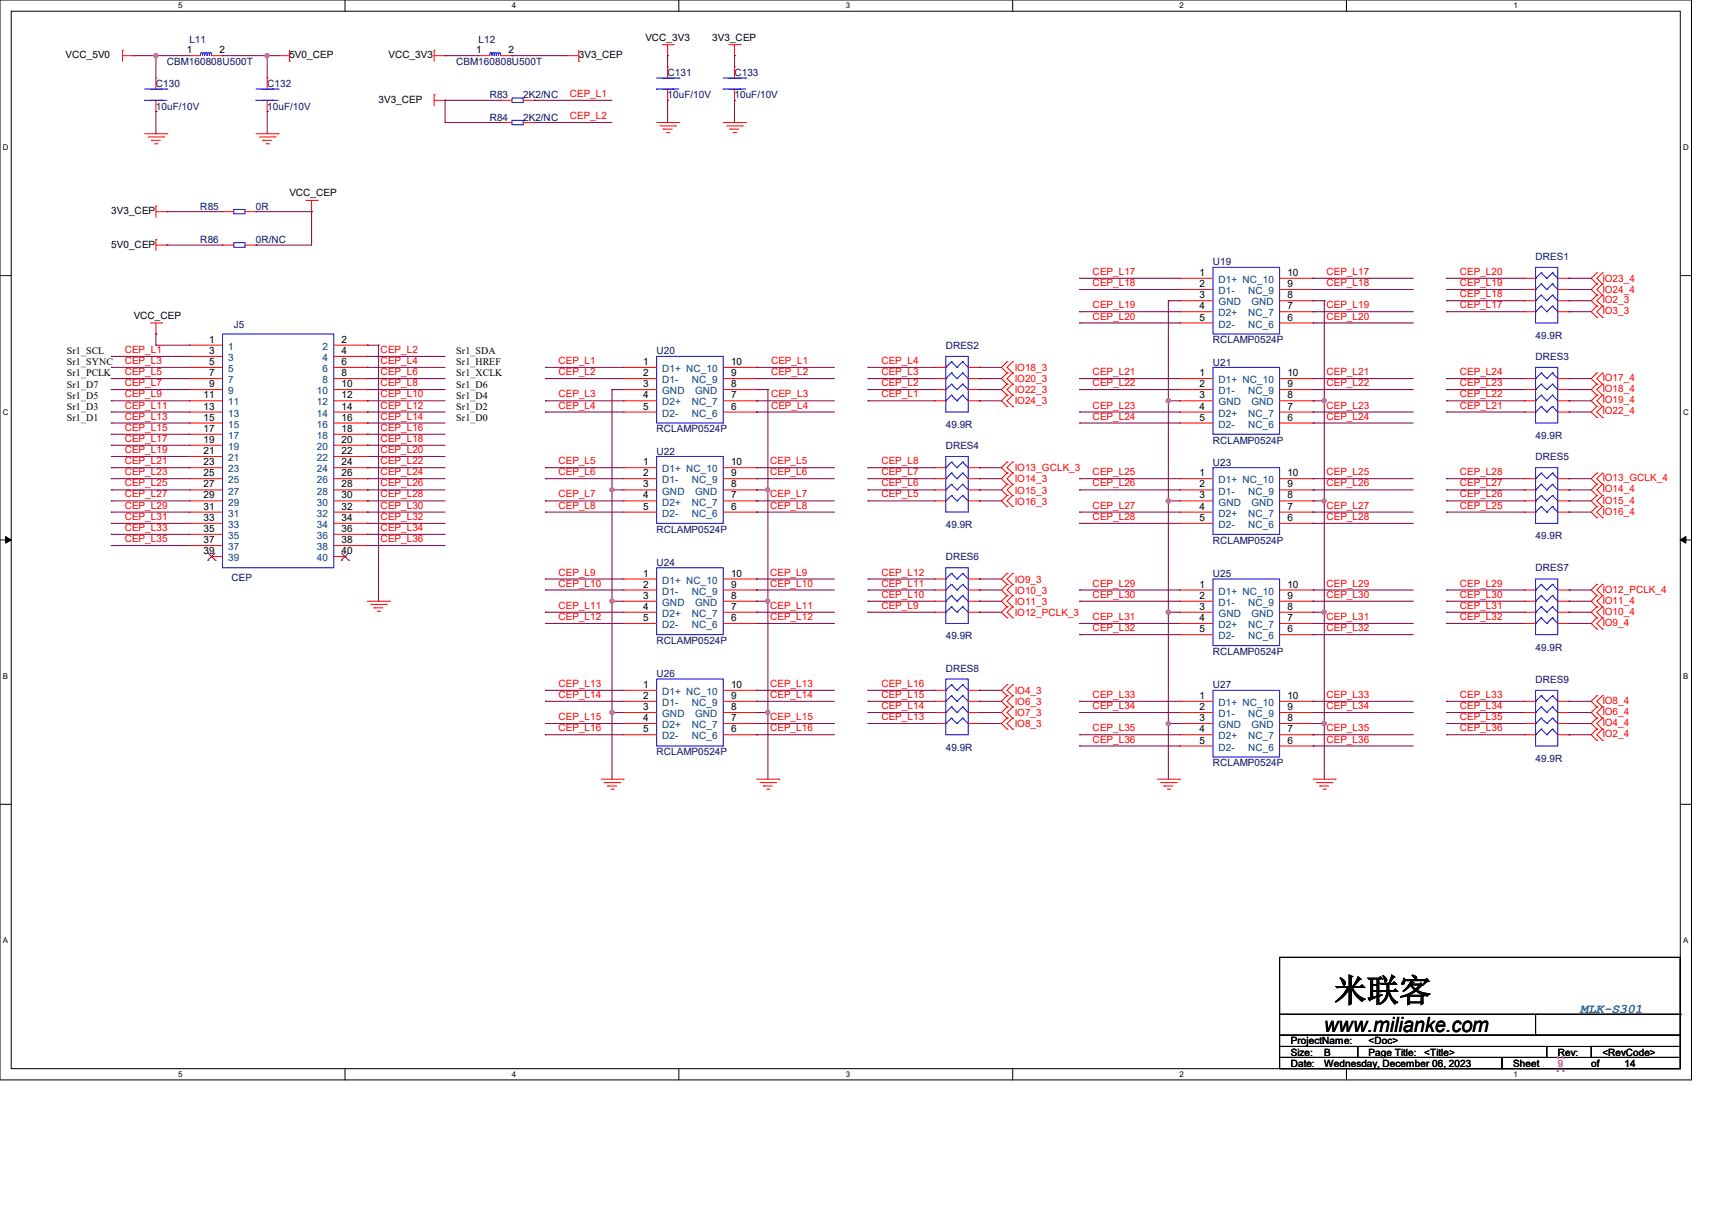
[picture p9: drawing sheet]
<svg xmlns="http://www.w3.org/2000/svg" width="297mm" height="210mm" viewBox="0 0 297 210" stroke-linecap="round" stroke-linejoin="round" font-family="sans-serif">
<defs><g id="words">
<text font-size="5.6" x="231.5" y="173.7">米联客</text>
<text font-size="3.6" x="229.7" y="178.9">www.milianke.com</text>
<text font-size="2.3" fill="#008080" x="274.2" y="175.6">MLK-S301</text>
<g font-size="1.7">
<text x="11.4" y="10.1">VCC_5V0</text>
<text x="32.4" y="9.2">1</text>
<text x="38.1" y="9.2">2</text>
<text x="50.2" y="10.1">5V0_CEP</text>
<text x="67.4" y="10.1">VCC_3V3</text>
<text x="82.6" y="9.2">1</text>
<text x="88.2" y="9.2">2</text>
<text x="100.4" y="10.1">3V3_CEP</text>
<text x="112" y="7">VCC_3V3</text>
<text x="123.6" y="7">3V3_CEP</text>
<text x="65.7" y="17.8">3V3_CEP</text>
<text x="50.2" y="34">VCC_CEP</text>
<text x="19.3" y="37.1">3V3_CEP</text>
<text x="19.3" y="42.9">5V0_CEP</text>
<text x="208.1" y="47.8">1</text>
<text x="223.3" y="47.8">10</text>
<text x="208.1" y="49.8">2</text>
<text x="208.1" y="51.7">3</text>
<text x="208.1" y="53.6">4</text>
<text x="223.3" y="53.6">7</text>
<text x="223.3" y="51.7">8</text>
<text x="223.3" y="49.8">9</text>
<text x="23.2" y="55.3">VCC_CEP</text>
<text x="36.3" y="59.4">1</text>
<text x="59.3" y="59.4">2</text>
<text x="208.1" y="55.6">5</text>
<text x="223.3" y="55.6">6</text>
<text x="11.6" y="61.4">Sr1_SCL</text>
<text x="11.6" y="63.4">Sr1_SYNC</text>
<text x="11.6" y="65.3">Sr1_PCLK</text>
<text x="36.3" y="61.4">3</text>
<text x="36.3" y="63.3">5</text>
<text x="36.3" y="65.2">7</text>
<text x="59.3" y="61.4">4</text>
<text x="59.3" y="63.3">6</text>
<text x="59.3" y="65.2">8</text>
<text x="79.2" y="61.4">Sr1_SDA</text>
<text x="79.2" y="63.4">Sr1_HREF</text>
<text x="79.2" y="65.3">Sr1_XCLK</text>
<text x="111.6" y="63.3">1</text>
<text x="111.6" y="65.2">2</text>
<text x="126.8" y="65.2">9</text>
<text x="126.8" y="63.3">10</text>
<text x="208.1" y="65.2">1</text>
<text x="223.3" y="65.2">10</text>
<text x="11.6" y="67.2">Sr1_D7</text>
<text x="11.6" y="69.1">Sr1_D5</text>
<text x="11.6" y="71.1">Sr1_D3</text>
<text x="35.3" y="69.1">11</text>
<text x="35.3" y="71">13</text>
<text x="36.3" y="67.1">9</text>
<text x="59.3" y="67.1">10</text>
<text x="59.3" y="69.1">12</text>
<text x="59.3" y="71">14</text>
<text x="79.2" y="67.2">Sr1_D6</text>
<text x="79.2" y="69.1">Sr1_D4</text>
<text x="79.2" y="71.1">Sr1_D2</text>
<text x="111.6" y="67.1">3</text>
<text x="111.6" y="69.1">4</text>
<text x="111.6" y="71">5</text>
<text x="126.8" y="71">6</text>
<text x="126.8" y="69.1">7</text>
<text x="126.8" y="67.1">8</text>
<text x="208.1" y="67.1">2</text>
<text x="208.1" y="69.1">3</text>
<text x="208.1" y="71">4</text>
<text x="223.3" y="71">7</text>
<text x="223.3" y="69.1">8</text>
<text x="223.3" y="67.1">9</text>
<text x="11.6" y="73">Sr1_D1</text>
<text x="35.3" y="72.9">15</text>
<text x="35.3" y="74.9">17</text>
<text x="35.3" y="76.8">19</text>
<text x="59.3" y="72.9">16</text>
<text x="59.3" y="74.9">18</text>
<text x="59.3" y="76.8">20</text>
<text x="79.2" y="73">Sr1_D0</text>
<text x="208.1" y="72.9">5</text>
<text x="223.3" y="72.9">6</text>
<text x="35.3" y="78.7">21</text>
<text x="35.3" y="80.7">23</text>
<text x="35.3" y="82.6">25</text>
<text x="59.3" y="78.7">22</text>
<text x="59.3" y="80.7">24</text>
<text x="59.3" y="82.6">26</text>
<text x="111.6" y="80.7">1</text>
<text x="111.6" y="82.6">2</text>
<text x="126.8" y="82.6">9</text>
<text x="126.8" y="80.7">10</text>
<text x="208.1" y="82.6">1</text>
<text x="223.3" y="82.6">10</text>
<text x="35.3" y="84.5">27</text>
<text x="35.3" y="86.4">29</text>
<text x="35.3" y="88.4">31</text>
<text x="59.3" y="84.5">28</text>
<text x="59.3" y="86.4">30</text>
<text x="59.3" y="88.4">32</text>
<text x="111.6" y="84.5">3</text>
<text x="111.6" y="86.4">4</text>
<text x="111.6" y="88.4">5</text>
<text x="126.8" y="88.4">6</text>
<text x="126.8" y="86.4">7</text>
<text x="126.8" y="84.5">8</text>
<text x="208.1" y="84.5">2</text>
<text x="208.1" y="86.4">3</text>
<text x="208.1" y="88.4">4</text>
<text x="223.3" y="88.4">7</text>
<text x="223.3" y="86.4">8</text>
<text x="223.3" y="84.5">9</text>
<text x="35.3" y="90.3">33</text>
<text x="35.3" y="92.2">35</text>
<text x="35.3" y="94.2">37</text>
<text x="59.3" y="90.3">34</text>
<text x="59.3" y="92.2">36</text>
<text x="59.3" y="94.2">38</text>
<text x="208.1" y="90.3">5</text>
<text x="223.3" y="90.3">6</text>
<text x="35.3" y="96.1">39</text>
<text x="59.3" y="96.1">40</text>
<text x="111.6" y="100">1</text>
<text x="111.6" y="101.9">2</text>
<text x="126.8" y="101.9">9</text>
<text x="126.8" y="100">10</text>
<text x="208.1" y="101.9">1</text>
<text x="223.3" y="101.9">10</text>
<text x="111.6" y="103.8">3</text>
<text x="111.6" y="105.7">4</text>
<text x="111.6" y="107.7">5</text>
<text x="126.8" y="107.7">6</text>
<text x="126.8" y="105.7">7</text>
<text x="126.8" y="103.8">8</text>
<text x="208.1" y="103.8">2</text>
<text x="208.1" y="105.7">3</text>
<text x="208.1" y="107.7">4</text>
<text x="223.3" y="107.7">7</text>
<text x="223.3" y="105.7">8</text>
<text x="223.3" y="103.8">9</text>
<text x="208.1" y="109.6">5</text>
<text x="223.3" y="109.6">6</text>
<text x="111.6" y="119.3">1</text>
<text x="126.8" y="119.3">10</text>
<text x="111.6" y="121.2">2</text>
<text x="111.6" y="123.1">3</text>
<text x="111.6" y="125">4</text>
<text x="126.8" y="125">7</text>
<text x="126.8" y="123.1">8</text>
<text x="126.8" y="121.2">9</text>
<text x="208.1" y="121.2">1</text>
<text x="208.1" y="123.1">2</text>
<text x="208.1" y="125">3</text>
<text x="223.3" y="125">8</text>
<text x="223.3" y="123.1">9</text>
<text x="223.3" y="121.2">10</text>
<text x="111.6" y="127">5</text>
<text x="126.8" y="127">6</text>
<text x="208.1" y="127">4</text>
<text x="208.1" y="128.9">5</text>
<text x="223.3" y="128.9">6</text>
<text x="223.3" y="127">7</text>
<text x="223.9" y="185">Date:</text>
<text x="223.9" y="181.1">ProjectName:</text>
<text x="223.9" y="183.1">Size:</text>
<text x="229.7" y="183.1">B</text>
<text x="229.7" y="185">Wednesday, December 06, 2023</text>
<text x="237.4" y="183.1">Page Title:</text>
<text x="237.4" y="181.1">&lt;Doc&gt;</text>
<text x="247.1" y="183.1">&lt;Title&gt;</text>
<text x="262.5" y="185">Sheet</text>
<text x="270.2" y="183.1">Rev:</text>
<text x="276" y="185">of</text>
<text x="278" y="183.1">&lt;RevCode&gt;</text>
<text x="281.8" y="185">14</text>
</g>
<g font-size="1.7" fill="#000080">
<text x="29" y="11.3">CBM160808U500T</text>
<text x="32.8" y="7.4">L11</text>
<text x="79.2" y="11.3">CBM160808U500T</text>
<text x="83" y="7.4">L12</text>
<text x="27.1" y="15.2">C130</text>
<text x="46.4" y="15.2">C132</text>
<text x="85" y="17.1">R83</text>
<text x="90.8" y="17.1">2K2/NC</text>
<text x="115.8" y="13.2">C131</text>
<text x="115.8" y="17.1">10uF/10V</text>
<text x="127.4" y="13.2">C133</text>
<text x="127.4" y="17.1">10uF/10V</text>
<text x="27.1" y="19">10uF/10V</text>
<text x="46.4" y="19">10uF/10V</text>
<text x="85" y="20.9">R84</text>
<text x="90.8" y="20.9">2K2/NC</text>
<text x="34.8" y="36.4">R85</text>
<text x="44.4" y="36.4">0R</text>
<text x="34.8" y="42.2">R86</text>
<text x="44.4" y="42.2">0R/NC</text>
<text x="210.4" y="46">U19</text>
<text x="266.4" y="45">DRES1</text>
<text x="40.6" y="56.9">J5</text>
<text x="210.4" y="59.5">RCLAMP0524P</text>
<text x="266.4" y="58.8">49.9R</text>
<text x="113.9" y="61.5">U20</text>
<text x="164.1" y="60.5">DRES2</text>
<text x="210.4" y="63.4">U21</text>
<text x="266.4" y="62.4">DRES3</text>
<text x="113.9" y="75">RCLAMP0524P</text>
<text x="164.1" y="74.2">49.9R</text>
<text x="164.1" y="77.9">DRES4</text>
<text x="210.4" y="76.9">RCLAMP0524P</text>
<text x="266.4" y="76.2">49.9R</text>
<text x="113.9" y="78.8">U22</text>
<text x="210.4" y="80.8">U23</text>
<text x="266.4" y="79.8">DRES5</text>
<text x="113.9" y="92.4">RCLAMP0524P</text>
<text x="164.1" y="91.6">49.9R</text>
<text x="210.4" y="94.3">RCLAMP0524P</text>
<text x="266.4" y="93.5">49.9R</text>
<text x="40.2" y="100.8">CEP</text>
<text x="113.9" y="98.1">U24</text>
<text x="164.1" y="97.2">DRES6</text>
<text x="210.4" y="100.1">U25</text>
<text x="266.4" y="99.1">DRES7</text>
<text x="113.9" y="111.7">RCLAMP0524P</text>
<text x="164.1" y="110.9">49.9R</text>
<text x="210.4" y="113.6">RCLAMP0524P</text>
<text x="266.4" y="112.8">49.9R</text>
<text x="113.9" y="117.4">U26</text>
<text x="164.1" y="116.5">DRES8</text>
<text x="210.4" y="119.4">U27</text>
<text x="266.4" y="118.4">DRES9</text>
<text x="113.9" y="131">RCLAMP0524P</text>
<text x="164.1" y="130.2">49.9R</text>
<text x="210.4" y="132.9">RCLAMP0524P</text>
<text x="266.4" y="132.1">49.9R</text>
</g>
<g font-size="1.7" fill="#f00">
<text x="98.8" y="16.8">CEP_L1</text>
<text x="98.8" y="20.7">CEP_L2</text>
<text x="189.6" y="47.7">CEP_L17</text>
<text x="230.1" y="47.7">CEP_L17</text>
<text x="253.3" y="47.7">CEP_L20</text>
<text x="189.6" y="53.5">CEP_L19</text>
<text x="189.6" y="49.6">CEP_L18</text>
<text x="230.1" y="53.5">CEP_L19</text>
<text x="230.1" y="49.6">CEP_L18</text>
<text x="253.3" y="53.5">CEP_L17</text>
<text x="253.3" y="51.6">CEP_L18</text>
<text x="253.3" y="49.6">CEP_L19</text>
<text x="278" y="52.6">IO2_3</text>
<text x="278" y="50.8">IO24_4</text>
<text x="278" y="48.9">IO23_4</text>
<text x="189.6" y="55.4">CEP_L20</text>
<text x="230.1" y="55.4">CEP_L20</text>
<text x="278" y="54.5">IO3_3</text>
<text x="21.6" y="61.2">CEP_L1</text>
<text x="21.6" y="63.1">CEP_L3</text>
<text x="21.6" y="65.1">CEP_L5</text>
<text x="66" y="61.2">CEP_L2</text>
<text x="66" y="63.1">CEP_L4</text>
<text x="66" y="65.1">CEP_L6</text>
<text x="96.9" y="65.1">CEP_L2</text>
<text x="96.9" y="63.1">CEP_L1</text>
<text x="133.8" y="65.1">CEP_L2</text>
<text x="133.8" y="63.1">CEP_L1</text>
<text x="152.9" y="65.1">CEP_L3</text>
<text x="152.9" y="63.1">CEP_L4</text>
<text x="176.1" y="64.3">IO18_3</text>
<text x="189.6" y="65.1">CEP_L21</text>
<text x="230.1" y="65.1">CEP_L21</text>
<text x="253.3" y="65.1">CEP_L24</text>
<text x="21.6" y="67">CEP_L7</text>
<text x="21.6" y="70.9">CEP_L11</text>
<text x="21.6" y="68.9">CEP_L9</text>
<text x="66" y="67">CEP_L8</text>
<text x="66" y="70.9">CEP_L12</text>
<text x="66" y="68.9">CEP_L10</text>
<text x="96.9" y="68.9">CEP_L3</text>
<text x="96.9" y="70.9">CEP_L4</text>
<text x="133.8" y="68.9">CEP_L3</text>
<text x="133.8" y="70.9">CEP_L4</text>
<text x="152.9" y="68.9">CEP_L1</text>
<text x="152.9" y="67">CEP_L2</text>
<text x="176.1" y="70.1">IO24_3</text>
<text x="176.1" y="68.2">IO22_3</text>
<text x="176.1" y="66.3">IO20_3</text>
<text x="189.6" y="67">CEP_L22</text>
<text x="189.6" y="70.9">CEP_L23</text>
<text x="230.1" y="67">CEP_L22</text>
<text x="230.1" y="70.9">CEP_L23</text>
<text x="253.3" y="67">CEP_L23</text>
<text x="253.3" y="68.9">CEP_L22</text>
<text x="253.3" y="70.9">CEP_L21</text>
<text x="278" y="70">IO19_4</text>
<text x="278" y="71.9">IO22_4</text>
<text x="278" y="66.1">IO17_4</text>
<text x="278" y="68">IO18_4</text>
<text x="21.6" y="74.7">CEP_L15</text>
<text x="21.6" y="76.6">CEP_L17</text>
<text x="21.6" y="72.8">CEP_L13</text>
<text x="66" y="74.7">CEP_L16</text>
<text x="66" y="76.6">CEP_L18</text>
<text x="66" y="72.8">CEP_L14</text>
<text x="189.6" y="72.8">CEP_L24</text>
<text x="230.1" y="72.8">CEP_L24</text>
<text x="21.6" y="78.6">CEP_L19</text>
<text x="21.6" y="82.4">CEP_L23</text>
<text x="21.6" y="80.5">CEP_L21</text>
<text x="66" y="78.6">CEP_L20</text>
<text x="66" y="82.4">CEP_L24</text>
<text x="66" y="80.5">CEP_L22</text>
<text x="96.9" y="82.4">CEP_L6</text>
<text x="96.9" y="80.5">CEP_L5</text>
<text x="133.6" y="82.4">CEP_L6</text>
<text x="133.6" y="80.5">CEP_L5</text>
<text x="152.9" y="80.5">CEP_L8</text>
<text x="152.9" y="82.4">CEP_L7</text>
<text x="176.1" y="83.6">IO14_3</text>
<text x="176.1" y="81.7">IO13_GCLK_3</text>
<text x="189.6" y="82.4">CEP_L25</text>
<text x="230.1" y="82.4">CEP_L25</text>
<text x="253.3" y="82.4">CEP_L28</text>
<text x="278" y="83.5">IO13_GCLK_4</text>
<text x="21.6" y="88.2">CEP_L29</text>
<text x="21.6" y="86.3">CEP_L27</text>
<text x="21.6" y="84.4">CEP_L25</text>
<text x="66" y="88.2">CEP_L30</text>
<text x="66" y="86.3">CEP_L28</text>
<text x="66" y="84.4">CEP_L26</text>
<text x="96.9" y="88.2">CEP_L8</text>
<text x="96.9" y="86.3">CEP_L7</text>
<text x="133.6" y="88.2">CEP_L8</text>
<text x="133.6" y="86.3">CEP_L7</text>
<text x="152.9" y="86.3">CEP_L5</text>
<text x="152.9" y="84.4">CEP_L6</text>
<text x="176.1" y="87.5">IO16_3</text>
<text x="176.1" y="85.6">IO15_3</text>
<text x="189.6" y="84.4">CEP_L26</text>
<text x="189.6" y="88.2">CEP_L27</text>
<text x="230.1" y="84.4">CEP_L26</text>
<text x="230.1" y="88.2">CEP_L27</text>
<text x="253.3" y="86.3">CEP_L26</text>
<text x="253.3" y="88.2">CEP_L25</text>
<text x="253.3" y="84.4">CEP_L27</text>
<text x="278" y="87.3">IO15_4</text>
<text x="278" y="89.3">IO16_4</text>
<text x="278" y="85.4">IO14_4</text>
<text x="21.6" y="94">CEP_L35</text>
<text x="21.6" y="90.2">CEP_L31</text>
<text x="21.6" y="92.1">CEP_L33</text>
<text x="66" y="94">CEP_L36</text>
<text x="66" y="90.2">CEP_L32</text>
<text x="66" y="92.1">CEP_L34</text>
<text x="189.6" y="90.2">CEP_L28</text>
<text x="230.1" y="90.2">CEP_L28</text>
<text x="96.9" y="101.7">CEP_L10</text>
<text x="96.9" y="99.8">CEP_L9</text>
<text x="133.6" y="101.7">CEP_L10</text>
<text x="133.6" y="99.8">CEP_L9</text>
<text x="152.9" y="99.8">CEP_L12</text>
<text x="152.9" y="101.7">CEP_L11</text>
<text x="176.1" y="101">IO9_3</text>
<text x="189.6" y="101.7">CEP_L29</text>
<text x="230.1" y="101.7">CEP_L29</text>
<text x="253.3" y="101.7">CEP_L29</text>
<text x="96.9" y="105.6">CEP_L11</text>
<text x="96.9" y="107.5">CEP_L12</text>
<text x="133.6" y="105.6">CEP_L11</text>
<text x="133.6" y="107.5">CEP_L12</text>
<text x="152.9" y="105.6">CEP_L9</text>
<text x="152.9" y="103.7">CEP_L10</text>
<text x="176.1" y="103">IO10_3</text>
<text x="176.1" y="106.8">IO12_PCLK_3</text>
<text x="176.1" y="104.9">IO11_3</text>
<text x="189.6" y="107.5">CEP_L31</text>
<text x="189.6" y="103.7">CEP_L30</text>
<text x="230.1" y="107.5">CEP_L31</text>
<text x="230.1" y="103.7">CEP_L30</text>
<text x="253.3" y="103.7">CEP_L30</text>
<text x="253.3" y="107.5">CEP_L32</text>
<text x="253.3" y="105.6">CEP_L31</text>
<text x="278" y="106.6">IO10_4</text>
<text x="278" y="102.8">IO12_PCLK_4</text>
<text x="278" y="104.7">IO11_4</text>
<text x="189.6" y="109.5">CEP_L32</text>
<text x="230.1" y="109.5">CEP_L32</text>
<text x="278" y="108.6">IO9_4</text>
<text x="96.9" y="119.1">CEP_L13</text>
<text x="133.6" y="119.1">CEP_L13</text>
<text x="152.9" y="119.1">CEP_L16</text>
<text x="96.9" y="124.9">CEP_L15</text>
<text x="96.9" y="121">CEP_L14</text>
<text x="133.6" y="124.9">CEP_L15</text>
<text x="133.6" y="121">CEP_L14</text>
<text x="152.9" y="121">CEP_L15</text>
<text x="152.9" y="124.9">CEP_L13</text>
<text x="152.9" y="123">CEP_L14</text>
<text x="176.1" y="124.2">IO7_3</text>
<text x="176.1" y="122.3">IO6_3</text>
<text x="176.1" y="120.4">IO4_3</text>
<text x="189.6" y="121">CEP_L33</text>
<text x="189.6" y="123">CEP_L34</text>
<text x="230.1" y="121">CEP_L33</text>
<text x="230.1" y="123">CEP_L34</text>
<text x="253.3" y="121">CEP_L33</text>
<text x="253.3" y="123">CEP_L34</text>
<text x="253.3" y="124.9">CEP_L35</text>
<text x="278" y="125.9">IO4_4</text>
<text x="278" y="124">IO6_4</text>
<text x="278" y="122.1">IO8_4</text>
<text x="96.9" y="126.8">CEP_L16</text>
<text x="133.6" y="126.8">CEP_L16</text>
<text x="176.1" y="126.2">IO8_3</text>
<text x="189.6" y="126.8">CEP_L35</text>
<text x="189.6" y="128.8">CEP_L36</text>
<text x="230.1" y="126.8">CEP_L35</text>
<text x="230.1" y="128.8">CEP_L36</text>
<text x="253.3" y="126.8">CEP_L36</text>
<text x="278" y="127.9">IO2_4</text>
</g>
<g font-size="1.7" fill="#004080">
<text x="211.4" y="49.1">D1+ NC_10</text>
<text x="211.4" y="51">D1-</text>
<text x="211.4" y="53">GND</text>
<text x="216.5" y="51">NC_9</text>
<text x="217.1" y="53">GND</text>
<text x="211.4" y="54.9">D2+</text>
<text x="211.4" y="56.8">D2-</text>
<text x="216.5" y="56.8">NC_6</text>
<text x="216.5" y="54.9">NC_7</text>
<text x="39.6" y="60.7">1</text>
<text x="39.6" y="62.6">3</text>
<text x="39.6" y="64.5">5</text>
<text x="56" y="60.7">2</text>
<text x="56" y="62.6">4</text>
<text x="56" y="64.5">6</text>
<text x="114.9" y="64.5">D1+ NC_10</text>
<text x="39.6" y="66.5">7</text>
<text x="39.6" y="68.4">9</text>
<text x="39.6" y="70.3">11</text>
<text x="55" y="68.4">10</text>
<text x="55" y="70.3">12</text>
<text x="56" y="66.5">8</text>
<text x="114.9" y="66.5">D1-</text>
<text x="114.9" y="68.4">GND</text>
<text x="114.9" y="70.3">D2+</text>
<text x="120" y="70.3">NC_7</text>
<text x="120" y="66.5">NC_9</text>
<text x="120.6" y="68.4">GND</text>
<text x="211.4" y="66.5">D1+ NC_10</text>
<text x="211.4" y="68.4">D1-</text>
<text x="211.4" y="70.3">GND</text>
<text x="216.5" y="68.4">NC_9</text>
<text x="217.1" y="70.3">GND</text>
<text x="39.6" y="72.3">13</text>
<text x="39.6" y="74.2">15</text>
<text x="39.6" y="76.1">17</text>
<text x="55" y="72.3">14</text>
<text x="55" y="74.2">16</text>
<text x="55" y="76.1">18</text>
<text x="114.9" y="72.3">D2-</text>
<text x="120" y="72.3">NC_6</text>
<text x="211.4" y="72.3">D2+</text>
<text x="211.4" y="74.2">D2-</text>
<text x="216.5" y="74.2">NC_6</text>
<text x="216.5" y="72.3">NC_7</text>
<text x="39.6" y="78">19</text>
<text x="39.6" y="80">21</text>
<text x="39.6" y="81.9">23</text>
<text x="39.6" y="83.8">25</text>
<text x="55" y="78">20</text>
<text x="55" y="80">22</text>
<text x="55" y="81.9">24</text>
<text x="55" y="83.8">26</text>
<text x="114.9" y="81.9">D1+ NC_10</text>
<text x="114.9" y="83.8">D1-</text>
<text x="120" y="83.8">NC_9</text>
<text x="211.4" y="83.8">D1+ NC_10</text>
<text x="39.6" y="85.8">27</text>
<text x="39.6" y="87.7">29</text>
<text x="39.6" y="89.6">31</text>
<text x="55" y="85.8">28</text>
<text x="55" y="87.7">30</text>
<text x="55" y="89.6">32</text>
<text x="114.9" y="85.8">GND</text>
<text x="114.9" y="87.7">D2+</text>
<text x="114.9" y="89.6">D2-</text>
<text x="120" y="89.6">NC_6</text>
<text x="120" y="87.7">NC_7</text>
<text x="120.6" y="85.8">GND</text>
<text x="211.4" y="85.8">D1-</text>
<text x="211.4" y="87.7">GND</text>
<text x="211.4" y="89.6">D2+</text>
<text x="216.5" y="89.6">NC_7</text>
<text x="216.5" y="85.8">NC_9</text>
<text x="217.1" y="87.7">GND</text>
<text x="39.6" y="91.6">33</text>
<text x="39.6" y="93.5">35</text>
<text x="39.6" y="95.4">37</text>
<text x="55" y="91.6">34</text>
<text x="55" y="93.5">36</text>
<text x="55" y="95.4">38</text>
<text x="211.4" y="91.6">D2-</text>
<text x="216.5" y="91.6">NC_6</text>
<text x="39.6" y="97.3">39</text>
<text x="55" y="97.3">40</text>
<text x="114.9" y="101.2">D1+ NC_10</text>
<text x="114.9" y="103.1">D1-</text>
<text x="114.9" y="105.1">GND</text>
<text x="114.9" y="107">D2+</text>
<text x="120" y="107">NC_7</text>
<text x="120" y="103.1">NC_9</text>
<text x="120.6" y="105.1">GND</text>
<text x="211.4" y="103.1">D1+ NC_10</text>
<text x="211.4" y="105.1">D1-</text>
<text x="211.4" y="107">GND</text>
<text x="216.5" y="105.1">NC_9</text>
<text x="217.1" y="107">GND</text>
<text x="114.9" y="108.9">D2-</text>
<text x="120" y="108.9">NC_6</text>
<text x="211.4" y="108.9">D2+</text>
<text x="211.4" y="110.9">D2-</text>
<text x="216.5" y="110.9">NC_6</text>
<text x="216.5" y="108.9">NC_7</text>
<text x="114.9" y="120.5">D1+ NC_10</text>
<text x="114.9" y="122.4">D1-</text>
<text x="114.9" y="124.4">GND</text>
<text x="120" y="122.4">NC_9</text>
<text x="120.6" y="124.4">GND</text>
<text x="211.4" y="122.4">D1+ NC_10</text>
<text x="211.4" y="124.4">D1-</text>
<text x="216.5" y="124.4">NC_9</text>
<text x="114.9" y="126.3">D2+</text>
<text x="114.9" y="128.2">D2-</text>
<text x="120" y="128.2">NC_6</text>
<text x="120" y="126.3">NC_7</text>
<text x="211.4" y="126.3">GND</text>
<text x="211.4" y="128.2">D2+</text>
<text x="211.4" y="130.2">D2-</text>
<text x="216.5" y="130.2">NC_6</text>
<text x="216.5" y="128.2">NC_7</text>
<text x="217.1" y="126.3">GND</text>
</g>
<text font-size="1.7" fill="#f0f" x="270.2" y="185">9</text>
<g font-size="1.4">
<text x="30.9" y="1.4">5</text>
<text x="88.8" y="1.4">4</text>
<text x="146.7" y="1.4">3</text>
<text x="204.6" y="1.4">2</text>
<text x="262.6" y="1.4">1</text>
<text x=".5" y="26.1">D</text>
<text x="292" y="26.1">D</text>
<text x=".5" y="71.9">C</text>
<text x="292" y="71.9">C</text>
<text x=".5" y="117.8">B</text>
<text x="292" y="117.8">B</text>
<text x=".5" y="163.6">A</text>
<text x="292" y="163.6">A</text>
<text x="30.9" y="186.8">5</text>
<text x="88.8" y="186.8">4</text>
<text x="146.7" y="186.8">3</text>
<text x="204.6" y="186.8">2</text>
<text x="262.6" y="186.8">1</text>
</g>
</g></defs>
<path d="M0 0h293.5v187.3h-293.5zM1.9 1.9h289.6v183.4h-289.6z" fill="none" stroke="#000" stroke-width=".17"/>
<g fill="#fff">
<path d="M30.9 .2h.8v1.5h-.8z"/>
<path d="M30.9 185.5h.8v1.6h-.8z"/>
</g>
<path d="M59.9 0v1.9M59.9 185.3v2" fill="none" stroke="#000" stroke-width=".17"/>
<g fill="#fff">
<path d="M88.8 .2h.8v1.5h-.8z"/>
<path d="M88.8 185.5h.8v1.6h-.8z"/>
</g>
<path d="M117.8 0v1.9M117.8 185.3v2" fill="none" stroke="#000" stroke-width=".17"/>
<g fill="#fff">
<path d="M146.7 .2h.8v1.5h-.8z"/>
<path d="M146.7 185.5h.8v1.6h-.8z"/>
</g>
<path d="M175.7 0v1.9M175.7 185.3v2" fill="none" stroke="#000" stroke-width=".17"/>
<g fill="#fff">
<path d="M204.6 .2h.8v1.5h-.8z"/>
<path d="M204.6 185.5h.8v1.6h-.8z"/>
</g>
<path d="M233.6 0v1.9M233.6 185.3v2" fill="none" stroke="#000" stroke-width=".17"/>
<g fill="#fff">
<path d="M262.6 .2h.7v1.5h-.7z"/>
<path d="M262.6 185.5h.7v1.6h-.7z"/>
<path d="M.5 24.8h1v1.6h-1z"/>
<path d="M292 24.8h1v1.6h-1z"/>
<path d="M.5 70.7h1v1.5h-1z"/>
<path d="M292 70.7h1v1.5h-1z"/>
</g>
<path d="M0 47.8h1.9M291.5 47.8h2" fill="none" stroke="#000" stroke-width=".17"/>
<g fill="#fff">
<path d="M.5 116.5h.9v1.6h-.9z"/>
<path d="M292 116.5h.9v1.6h-.9z"/>
</g>
<path d="M0 93.6h1.9M291.5 93.6h2" fill="none" stroke="#000" stroke-width=".17"/>
<path d="M1 93l.9 .6-.9 .6zM291.5 93.6l1-.6v1.2z" fill="#000" stroke="#000" stroke-width=".17"/>
<g fill="#fff">
<path d="M.5 162.4h.9v1.5h-.9z"/>
<path d="M292 162.4h.9v1.5h-.9z"/>
</g>
<g fill="none" stroke="#000" stroke-width=".17">
<path d="M0 139.5h1.9M291.5 139.5h2M222 166h69.5v13.5h-69.5zM222 179.5h69.5v2h-69.5zM222 175.9h69.5M266.4 179.5h.1M266.4 175.9v3.6M291.5 175.9h.1M222 181.5h13.5v1.9h-13.5zM222 183.4h38.6v1.9h-38.6zM235.5 181.5h32.9v1.9h-32.9zM260.6 183.4h30.9v1.9h-30.9z"/>
<path d="M276.1 181.5h15.4v1.9h-15.4z"/>
</g>
<g fill="none" stroke="#f00" stroke-width=".17">
<path d="M21.3 8.7h.1M21.3 9.7h1.9M21.3 8.7v1.9M23.2 9.7h.1M48.3 9.7h.1M48.3 9.7h1.9M50.2 10.6h.1M50.2 8.7v1.9M75.3 8.7h.1M75.3 16.4h.1M75.3 9.7h1.9M75.3 8.7v1.9"/>
<path d="M75.3 16.4v2M75.3 17.4h1.9M77.2 9.7h.1M77.2 17.4h.1M98.5 9.7h.1M98.5 9.7h1.9M100.4 10.6h.1M100.4 8.7v1.9M114.9 7.7h1.9M115.8 9.7h.1M115.8 7.7v2M116.8 7.7h.1"/>
<path d="M126.4 7.7h2M127.4 9.7h.1M127.4 7.7v2M128.4 7.7h.1M25.1 23.2h3.9M25.7 23.7h2.7M26.3 24.3h.1M26.3 24.3h1.5M26.8 24.9h.4M27.1 35.7h.1M27.1 35.7v2M27.1 36.7h1.9"/>
<path d="M27.2 24.9h.1M28.4 23.7h.1M29 23.2h.1M29 36.7h.1M44.4 23.2h3.9M45 23.7h2.7M45.6 24.3h.1M45.6 24.3h1.5M46.1 24.9h.4M46.5 24.9h.1M47.7 23.7h.1M48.3 23.2h.1"/>
<path d="M53.1 34.8h1.9M54.1 36.7h.1M54.1 34.8v1.9M55 34.8h.1M113.9 21.3h3.9M114.5 21.8h2.7M115.1 22.4h.1M115.1 22.4h1.5M115.7 23h.3M116 23h.1M117.2 21.8h.1M117.8 21.3h.1"/>
<path d="M125.5 21.3h3.9M126.1 21.8h2.7M126.7 22.4h.1M126.7 22.4h1.5M127.2 23h.4M127.6 23h.1M128.8 21.8h.1M129.4 21.3h.1M26.1 56h1.9M27.1 57.9h.1M27.1 41.5h.1M27.1 41.5v1.9"/>
<path d="M27.1 56v1.9M27.1 42.5h1.9M28 56h.1M29 42.5h.1M277 51.2h.1M277 53.1h.1M277 55h.1M277 49.2h.1M277 47.3h.1M277 51.2l-.9 1 .9 .9M277 53.1l-.9 1 .9 .9M277 49.2l-.9 1 .9 1"/>
<path d="M277 47.3l-.9 1 .9 .9M278 53.1h.1M278 51.2h.1M278 55h.1M278 49.2h.1M278 47.3h.1M278 51.2l-1 1 1 .9M278 53.1l-1 1 1 .9M278 49.2l-1 1 1 1M278 47.3l-1 1 1 .9M174.7 68.5h.1M174.7 70.5h.1"/>
<path d="M174.7 66.6h.1M174.7 62.7h.1M174.7 64.7h.1M174.7 68.5l-1 1 1 1M174.7 66.6l-1 1 1 .9M174.7 62.7l-1 1 1 1M174.7 64.7l-1 1 1 .9M175.7 70.5h.1M175.7 68.5h.1M175.7 66.6h.1M175.7 64.7h.1M175.7 62.7h.1"/>
<path d="M175.7 68.5l-1 1 1 1M175.7 66.6l-1 1 1 .9M175.7 62.7l-1 1 1 1M175.7 64.7l-1 1 1 .9M277 68.5h.1M277 70.5h.1M277 72.4h.1M277 64.7h.1M277 66.6h.1M277 68.5l-.9 1 .9 1M277 70.5l-.9 1 .9 .9M277 64.7l-.9 1 .9 .9"/>
<path d="M277 66.6l-.9 1 .9 .9M278 70.5h.1M278 68.5h.1M278 72.4h.1M278 66.6h.1M278 64.7h.1M278 68.5l-1 1 1 1M278 70.5l-1 1 1 .9M278 64.7l-1 1 1 .9M278 66.6l-1 1 1 .9M174.7 82h.1M174.7 84h.1"/>
<path d="M174.7 80.1h.1M174.7 99.4h.1M174.7 85.9h.1M174.7 87.8h.1M174.7 82l-1 1 1 1M174.7 80.1l-1 1 1 .9M174.7 99.4l-1 1 1 .9M174.7 85.9l-1 1 1 .9M174.7 84l-1 1 1 .9M175.7 84h.1M175.7 82h.1M175.7 80.1h.1"/>
<path d="M175.7 99.4h.1M175.7 87.8h.1M175.7 85.9h.1M175.7 82l-1 1 1 1M175.7 80.1l-1 1 1 .9M175.7 99.4l-1 1 1 .9M175.7 85.9l-1 1 1 .9M175.7 84l-1 1 1 .9M277 85.9h.1M277 87.8h.1M277 89.8h.1M277 82h.1"/>
<path d="M277 84h.1M277 85.9l-.9 1 .9 .9M277 87.8l-.9 1 .9 1M277 82l-.9 1 .9 1M277 84l-.9 1 .9 .9M278 87.8h.1M278 85.9h.1M278 89.8h.1M278 84h.1M278 82h.1M278 85.9l-1 1 1 .9M278 87.8l-1 1 1 1"/>
<path d="M278 82l-1 1 1 1M278 84l-1 1 1 .9M63.7 104.3h3.9M64.3 104.8h2.7M64.9 105.4h.1M64.9 105.4h1.5M65.4 106h.4M65.8 106h.1M67 104.8h.1M67.6 104.3h.1M174.7 101.3h.1M174.7 103.3h.1"/>
<path d="M174.7 118.7h.1M174.7 105.2h.1M174.7 107.1h.1M174.7 101.3l-1 1 1 1M174.7 118.7l-1 1 1 .9M174.7 105.2l-1 1 1 .9M174.7 103.3l-1 1 1 .9M175.7 103.3h.1M175.7 101.3h.1M175.7 118.7h.1M175.7 107.1h.1M175.7 105.2h.1"/>
<path d="M175.7 101.3l-1 1 1 1M175.7 118.7l-1 1 1 .9M175.7 105.2l-1 1 1 .9M175.7 103.3l-1 1 1 .9M277 107.1h.1M277 109.1h.1M277 105.2h.1M277 101.3h.1M277 103.3h.1M277 107.1l-.9 1 .9 1M277 105.2l-.9 1 .9 .9M277 101.3l-.9 1 .9 1"/>
<path d="M277 103.3l-.9 1 .9 .9M278 109.1h.1M278 107.1h.1M278 105.2h.1M278 103.3h.1M278 101.3h.1M278 107.1l-1 1 1 1M278 105.2l-1 1 1 .9M278 101.3l-1 1 1 1M278 103.3l-1 1 1 .9M104.3 135.1h3.8M104.8 135.7h2.7"/>
<path d="M105.4 136.3h.1M105.4 136.3h1.6M106 136.9h.4M106.4 136.9h.1M107.5 135.7h.1M108.1 135.1h.1M131.3 135.1h3.8M131.9 135.7h2.7M132.5 136.3h.1M132.5 136.3h1.5M133 136.9h.4M133.4 136.9h.1"/>
<path d="M134.6 135.7h.1M135.1 135.1h.1M174.7 122.6h.1M174.7 124.5h.1M174.7 120.6h.1M174.7 126.4h.1M174.7 122.6l-1 1 1 .9M174.7 120.6l-1 1 1 1M174.7 124.5l-1 1 1 .9M175.7 124.5h.1M175.7 122.6h.1M175.7 120.6h.1"/>
<path d="M175.7 126.4h.1M175.7 122.6l-1 1 1 .9M175.7 120.6l-1 1 1 1M175.7 124.5l-1 1 1 .9M200.8 135.1h3.8M201.3 135.7h2.7M201.9 136.3h.1M201.9 136.3h1.6M202.5 136.9h.4M202.9 136.9h.1M204 135.7h.1M204.6 135.1h.1"/>
<path d="M227.8 135.1h3.8M228.4 135.7h2.7M229 136.3h.1M229 136.3h1.5M229.5 136.9h.4M229.9 136.9h.1M231.1 135.7h.1M231.6 135.1h.1M277 126.4h.1M277 128.4h.1M277 124.5h.1M277 122.6h.1"/>
<path d="M277 120.6h.1M277 126.4l-.9 1 .9 1M277 124.5l-.9 1 .9 .9M277 122.6l-.9 1 .9 .9M277 120.6l-.9 1 .9 1M278 128.4h.1M278 126.4h.1M278 124.5h.1M278 122.6h.1M278 120.6h.1M278 126.4l-1 1 1 1M278 124.5l-1 1 1 .9"/>
<path d="M278 122.6l-1 1 1 .9M278 120.6l-1 1 1 1"/>
</g>
<path d="M270.1 183.2h.3v.4h-.3zM271.1 183.2h.3v.4h-.3zM271.1 185.5h.3v.4h-.3zM270.1 185.5h.3v.4h-.3z" fill-rule="evenodd" fill="#f0f"/>
<path d="M222 166h69.5v13.5h-69.5zM222 179.5h69.5v2h-69.5zM222 175.9h69.5M266.4 179.5h.1M266.4 175.9v3.6M291.5 175.9h.1M222 181.5h13.5v1.9h-13.5zM222 183.4h38.6v1.9h-38.6zM235.5 181.5h32.9v1.9h-32.9zM260.6 183.4h30.9v1.9h-30.9zM276.1 181.5h15.4v1.9h-15.4z" fill="none" stroke="#000" stroke-width=".17"/>
<path d="M270.1 183.2h.3v.4h-.3zM271.1 183.2h.3v.4h-.3zM271.1 185.5h.3v.4h-.3zM270.1 185.5h.3v.4h-.3z" fill-rule="evenodd" fill="#f0f"/>
<path d="M222 166h69.5v13.5h-69.5zM222 179.5h69.5v2h-69.5zM222 175.9h69.5M266.4 179.5h.1M266.4 175.9v3.6M291.5 175.9h.1M222 181.5h13.5v1.9h-13.5zM222 183.4h38.6v1.9h-38.6zM235.5 181.5h32.9v1.9h-32.9zM260.6 183.4h30.9v1.9h-30.9zM276.1 181.5h15.4v1.9h-15.4z" fill="none" stroke="#000" stroke-width=".17"/>
<path d="M270.1 183.2h.3v.4h-.3zM271.1 183.2h.3v.4h-.3zM271.1 185.5h.3v.4h-.3zM270.1 185.5h.3v.4h-.3z" fill-rule="evenodd" fill="#f0f"/>
<g fill="none" stroke="#00f" stroke-width=".17">
<path d="M25.1 17.4h.1M25.1 15.5h3.9M25.1 17.4h3.9M28 17.4h.1M28 15.5h.1M29 15.5h.1M34.8 9.7l.2-.6 .1 .6 .3-.6 .1 .6 .1-.3 .2-.3 .1 .6 .2-.6h.1l.1 .1v.5l.3-.6 .1 .6M44.4 17.4h.1M44.4 15.5h3.9M44.4 17.4h3.9M47.3 17.4h.1M47.3 15.5h.1"/>
<path d="M48.3 15.5h.1M85 9.7l.2-.6 .1 .6 .3-.6 .1 .6 .2-.6h.1l.1 .1v.5l.3-.6 .1 .6 .2-.6 .2 .6M88.8 17h2v.8h-2zM113.9 15.5h.1M113.9 15.5h3.9M113.9 13.5h3.9M116.8 15.5h.1M116.8 13.5h.1M117.8 13.5h.1M125.5 15.5h.1M125.5 15.5h3.9M125.5 13.5h3.9"/>
<path d="M128.4 15.5h.1M128.4 13.5h.1M129.4 13.5h.1M40.6 36.3h1.9v.8h-1.9zM88.8 20.9h2v.7h-2zM38.6 57.9h19.3v40.6h-19.3zM40.6 42.1h1.9v.8h-1.9zM210.4 46.4h11.6v11.5h-11.6zM266.4 46.4h3.9v9.6h-3.9zM266.4 54.1h.1M266.4 52.2h.1M266.4 50.2h.1"/>
<path d="M266.4 48.3h.1M267.4 53.1h.1M267.4 51.2h.1M267.4 49.2h.1M267.4 47.3h.1M267.4 53.1l1 1M267.4 53.1l-1 1M267.4 51.2l-1 1M267.4 51.2l1 1M267.4 49.2l-1 1M267.4 49.2l1 1M267.4 47.3l-1 1"/>
<path d="M267.4 47.3l1 1M268.4 54.1h.1M268.4 52.2h.1M268.4 50.2h.1M268.4 48.3h.1M269.3 53.1h.1M269.3 51.2h.1M269.3 49.2h.1M269.3 47.3h.1M269.3 53.1l1 1M269.3 53.1l-.9 1M269.3 49.2l-.9 1"/>
<path d="M269.3 51.2l1 1M269.3 51.2l-.9 1M269.3 49.2l1 1M269.3 47.3l1 1M269.3 47.3l-.9 1M113.9 79.2h11.6v11.6h-11.6zM113.9 61.8h11.6v11.6h-11.6zM164.1 61.8h3.9v9.7h-3.9zM164.1 79.2h3.9v9.6h-3.9zM164.1 69.5h.1M164.1 67.6h.1M164.1 65.7h.1"/>
<path d="M164.1 63.7h.1M165.1 68.5h.1M165.1 66.6h.1M165.1 64.7h.1M165.1 62.7h.1M165.1 68.5l.9 1M165.1 68.5l-1 1M165.1 66.6l-1 1M165.1 66.6l.9 1M165.1 64.7l-1 1M165.1 62.7l.9 1M165.1 64.7l.9 1"/>
<path d="M165.1 62.7l-1 1M166 69.5h.1M166 67.6h.1M166 65.7h.1M166 63.7h.1M167 68.5h.1M167 66.6h.1M167 64.7h.1M167 62.7h.1M167 68.5l1 1M167 68.5l-1 1M167 66.6l1 1"/>
<path d="M167 66.6l-1 1M167 62.7l-1 1M167 64.7l1 1M167 64.7l-1 1M167 62.7l1 1M210.4 63.7h11.6v11.6h-11.6zM266.4 63.7h3.9v9.7h-3.9zM266.4 71.5h.1M266.4 69.5h.1M266.4 67.6h.1M266.4 65.7h.1M267.4 70.5h.1"/>
<path d="M267.4 68.5h.1M267.4 66.6h.1M267.4 64.7h.1M267.4 70.5l1 1M267.4 70.5l-1 1M267.4 68.5l-1 1M267.4 68.5l1 1M267.4 66.6l-1 1M267.4 64.7l1 1M267.4 66.6l1 1M267.4 64.7l-1 1M268.4 71.5h.1"/>
<path d="M268.4 69.5h.1M268.4 67.6h.1M268.4 65.7h.1M269.3 70.5h.1M269.3 68.5h.1M269.3 66.6h.1M269.3 64.7h.1M269.3 70.5l1 1M269.3 70.5l-.9 1M269.3 68.5l-.9 1M269.3 68.5l1 1M269.3 66.6l1 1"/>
<path d="M269.3 66.6l-.9 1M269.3 64.7l1 1M269.3 64.7l-.9 1M113.9 98.5h11.6v11.6h-11.6zM164.1 98.5h3.9v9.6h-3.9zM164.1 86.9h.1M164.1 85h.1M164.1 83h.1M164.1 81.1h.1M165.1 99.4h.1M165.1 85.9h.1M165.1 84h.1"/>
<path d="M165.1 82h.1M165.1 80.1h.1M165.1 99.4l.9 1M165.1 99.4l-1 1M165.1 85.9l.9 1M165.1 85.9l-1 1M165.1 84l-1 1M165.1 82l.9 1M165.1 84l.9 1M165.1 82l-1 1M165.1 80.1l.9 1M165.1 80.1l-1 1"/>
<path d="M166 86.9h.1M166 85h.1M166 83h.1M166 81.1h.1M167 99.4h.1M167 85.9h.1M167 84h.1M167 82h.1M167 80.1h.1M167 99.4l1 1M167 99.4l-1 1M167 85.9l1 1"/>
<path d="M167 85.9l-1 1M167 82l-1 1M167 84l1 1M167 84l-1 1M167 82l1 1M167 80.1l1 1M167 80.1l-1 1M210.4 81.1h11.6v11.6h-11.6zM266.4 81.1h3.9v9.7h-3.9zM266.4 88.8h.1M266.4 86.9h.1M266.4 85h.1"/>
<path d="M266.4 83h.1M267.4 87.8h.1M267.4 85.9h.1M267.4 84h.1M267.4 82h.1M267.4 87.8l1 1M267.4 87.8l-1 1M267.4 85.9l-1 1M267.4 84l1 1M267.4 85.9l1 1M267.4 84l-1 1M267.4 82l-1 1"/>
<path d="M267.4 82l1 1M268.4 88.8h.1M268.4 86.9h.1M268.4 85h.1M268.4 83h.1M269.3 87.8h.1M269.3 85.9h.1M269.3 84h.1M269.3 82h.1M269.3 87.8l1 1M269.3 87.8l-.9 1M269.3 85.9l1 1"/>
<path d="M269.3 85.9l-.9 1M269.3 82l-.9 1M269.3 84l1 1M269.3 84l-.9 1M269.3 82l1 1M113.9 117.8h11.6v11.6h-11.6zM164.1 117.8h3.9v9.6h-3.9zM164.1 119.7h.1M164.1 106.2h.1M164.1 104.3h.1M164.1 102.3h.1M164.1 100.4h.1"/>
<path d="M165.1 118.7h.1M165.1 105.2h.1M165.1 103.3h.1M165.1 101.3h.1M165.1 118.7l.9 1M165.1 118.7l-1 1M165.1 105.2l.9 1M165.1 105.2l-1 1M165.1 103.3l-1 1M165.1 101.3l.9 1M165.1 103.3l.9 1M165.1 101.3l-1 1"/>
<path d="M166 119.7h.1M166 106.2h.1M166 104.3h.1M166 102.3h.1M166 100.4h.1M167 118.7h.1M167 105.2h.1M167 103.3h.1M167 101.3h.1M167 118.7l1 1M167 118.7l-1 1M167 105.2l1 1"/>
<path d="M167 105.2l-1 1M167 101.3l-1 1M167 103.3l1 1M167 103.3l-1 1M167 101.3l1 1M210.4 100.4h11.6v11.6h-11.6zM210.4 119.7h11.6v11.6h-11.6zM266.4 100.4h3.9v9.7h-3.9zM266.4 119.7h3.9v9.7h-3.9zM266.4 108.1h.1M266.4 106.2h.1M266.4 104.3h.1"/>
<path d="M266.4 102.3h.1M267.4 107.1h.1M267.4 105.2h.1M267.4 103.3h.1M267.4 101.3h.1M267.4 107.1l1 1M267.4 107.1l-1 1M267.4 105.2l-1 1M267.4 103.3l1 1M267.4 105.2l1 1M267.4 103.3l-1 1M267.4 101.3l-1 1"/>
<path d="M267.4 101.3l1 1M268.4 108.1h.1M268.4 106.2h.1M268.4 104.3h.1M268.4 102.3h.1M269.3 107.1h.1M269.3 105.2h.1M269.3 103.3h.1M269.3 101.3h.1M269.3 107.1l1 1M269.3 107.1l-.9 1M269.3 105.2l1 1"/>
<path d="M269.3 105.2l-.9 1M269.3 101.3l-.9 1M269.3 103.3l1 1M269.3 103.3l-.9 1M269.3 101.3l1 1M164.1 125.5h.1M164.1 123.6h.1M164.1 121.6h.1M165.1 124.5h.1M165.1 122.6h.1M165.1 120.6h.1M165.1 124.5l.9 1"/>
<path d="M165.1 124.5l-1 1M165.1 122.6l-1 1M165.1 120.6l.9 1M165.1 122.6l.9 1M165.1 120.6l-1 1M166 125.5h.1M166 123.6h.1M166 121.6h.1M167 124.5h.1M167 122.6h.1M167 120.6h.1M167 124.5l1 1"/>
<path d="M167 124.5l-1 1M167 120.6l-1 1M167 122.6l1 1M167 122.6l-1 1M167 120.6l1 1M266.4 127.4h.1M266.4 125.5h.1M266.4 123.6h.1M266.4 121.6h.1M267.4 126.4h.1M267.4 124.5h.1M267.4 122.6h.1"/>
<path d="M267.4 120.6h.1M267.4 126.4l1 1M267.4 126.4l-1 1M267.4 124.5l-1 1M267.4 122.6l1 1M267.4 124.5l1 1M267.4 122.6l-1 1M267.4 120.6l-1 1M267.4 120.6l1 1M268.4 127.4h.1M268.4 125.5h.1M268.4 123.6h.1"/>
<path d="M268.4 121.6h.1M269.3 126.4h.1M269.3 124.5h.1M269.3 122.6h.1M269.3 120.6h.1M269.3 126.4l1 1M269.3 126.4l-.9 1M269.3 124.5l1 1M269.3 124.5l-.9 1M269.3 120.6l-.9 1M269.3 122.6l1 1M269.3 122.6l-.9 1"/>
<path d="M269.3 120.6l1 1"/>
</g>
<g fill="none" stroke="#f00" stroke-width=".17">
<path d="M27.1 19.3h.1M27.1 13.5h.1M27.1 13.5v2M27.1 17.4v1.9M32.9 9.7h.1M32.9 9.7h1.9M36.7 9.7h1.9M38.6 9.7h.1M46.4 19.3h.1M46.4 13.5h.1M46.4 13.5v2M46.4 17.4v1.9"/>
<path d="M83 9.7h.1M83 9.7h2M86.9 17.4h.1M86.9 17.4h1.9M86.9 9.7h1.9M88.8 9.7h.1M90.8 17.4h1.9M92.7 17.4h.1M115.8 17.4h.1M115.8 11.6h.1M115.8 11.6v1.9M115.8 15.5v1.9"/>
<path d="M127.4 17.4h.1M127.4 11.6h.1M127.4 11.6v1.9M127.4 15.5v1.9M38.6 36.7h.1M38.6 36.7h2M42.5 36.7h1.9M44.4 36.7h.1M86.9 21.3h.1M86.9 21.3h1.9M90.8 21.3h1.9M92.7 21.3h.1"/>
<path d="M32.9 59.9h.1M32.9 59.9h5.7M38.6 42.5h.1M38.6 42.5h2M42.5 42.5h1.9M44.4 42.5h.1M57.9 59.9h5.8M63.7 59.9h.1M204.6 48.3h.1M204.6 50.2h.1M204.6 52.2h.1M204.6 54.1h.1"/>
<path d="M204.6 56h.1M204.6 54.1h5.8M204.6 52.2h5.8M204.6 50.2h5.8M204.6 48.3h5.8M204.6 56h5.8M222 54.1h5.8M222 52.2h5.8M222 50.2h5.8M222 48.3h5.8M222 56h5.8M227.8 56h.1"/>
<path d="M227.8 54.1h.1M227.8 52.2h.1M227.8 50.2h.1M227.8 48.3h.1M264.5 48.3h.1M264.5 50.2h.1M264.5 52.2h.1M264.5 54.1h.1M264.5 54.1h1.9M264.5 52.2h1.9M264.5 50.2h1.9M264.5 48.3h1.9"/>
<path d="M270.3 54.1h1.9M270.3 52.2h1.9M270.3 50.2h1.9M270.3 48.3h1.9M272.2 54.1h.1M272.2 52.2h.1M272.2 50.2h.1M272.2 48.3h.1M32.9 61.8h.1M32.9 63.7h.1M32.9 65.7h.1M32.9 67.6h.1"/>
<path d="M32.9 69.5h.1M32.9 71.5h.1M32.9 73.4h.1M32.9 75.3h.1M32.9 77.2h.1M32.9 79.2h.1M32.9 71.5h5.7M32.9 69.5h5.7M32.9 67.6h5.7M32.9 65.7h5.7M32.9 61.8h5.7M32.9 63.7h5.7"/>
<path d="M32.9 73.4h5.7M32.9 75.3h5.7M32.9 77.2h5.7M32.9 79.2h5.7M57.9 71.5h5.8M57.9 69.5h5.8M57.9 67.6h5.8M57.9 65.7h5.8M57.9 61.8h5.8M57.9 63.7h5.8M57.9 73.4h5.8M57.9 75.3h5.8"/>
<path d="M57.9 77.2h5.8M57.9 79.2h5.8M63.7 61.8h.1M63.7 63.7h.1M63.7 65.7h.1M63.7 67.6h.1M63.7 69.5h.1M63.7 71.5h.1M63.7 73.4h.1M63.7 75.3h.1M63.7 77.2h.1M63.7 79.2h.1"/>
<path d="M108.1 63.7h.1M108.1 65.7h.1M108.1 67.6h.1M108.1 69.5h.1M108.1 71.5h.1M108.1 71.5h5.8M108.1 69.5h5.8M108.1 67.6h5.8M108.1 65.7h5.8M108.1 63.7h5.8M125.5 71.5h5.8M125.5 69.5h5.8"/>
<path d="M125.5 67.6h5.8M125.5 65.7h5.8M125.5 63.7h5.8M131.3 71.5h.1M131.3 69.5h.1M131.3 67.6h.1M131.3 65.7h.1M131.3 63.7h.1M162.2 63.7h.1M162.2 65.7h.1M162.2 67.6h.1M162.2 69.5h.1"/>
<path d="M162.2 69.5h1.9M162.2 67.6h1.9M162.2 65.7h1.9M162.2 63.7h1.9M168 69.5h1.9M168 67.6h1.9M168 65.7h1.9M168 63.7h1.9M169.9 69.5h.1M169.9 67.6h.1M169.9 65.7h.1M169.9 63.7h.1"/>
<path d="M204.6 65.7h.1M204.6 67.6h.1M204.6 69.5h.1M204.6 71.5h.1M204.6 73.4h.1M204.6 71.5h5.8M204.6 69.5h5.8M204.6 67.6h5.8M204.6 65.7h5.8M204.6 73.4h5.8M222 71.5h5.8M222 69.5h5.8"/>
<path d="M222 67.6h5.8M222 65.7h5.8M222 73.4h5.8M227.8 73.4h.1M227.8 71.5h.1M227.8 69.5h.1M227.8 67.6h.1M227.8 65.7h.1M264.5 65.7h.1M264.5 67.6h.1M264.5 69.5h.1M264.5 71.5h.1"/>
<path d="M264.5 71.5h1.9M264.5 69.5h1.9M264.5 67.6h1.9M264.5 65.7h1.9M270.3 71.5h1.9M270.3 69.5h1.9M270.3 67.6h1.9M270.3 65.7h1.9M272.2 71.5h.1M272.2 69.5h.1M272.2 67.6h.1M272.2 65.7h.1"/>
<path d="M32.9 81.1h.1M32.9 83h.1M32.9 85h.1M32.9 86.9h.1M32.9 88.8h.1M32.9 90.8h.1M32.9 92.7h.1M32.9 94.6h.1M32.9 81.1h5.7M32.9 83h5.7M32.9 85h5.7M32.9 86.9h5.7"/>
<path d="M32.9 88.8h5.7M32.9 90.8h5.7M32.9 92.7h5.7M32.9 94.6h5.7M36.7 96.5h.1M36.7 96.5h1.9M57.9 81.1h5.8M57.9 83h5.8M57.9 85h5.8M57.9 86.9h5.8M57.9 88.8h5.8M57.9 90.8h5.8"/>
<path d="M57.9 92.7h5.8M57.9 94.6h5.8M57.9 96.5h2M59.9 96.5h.1M63.7 81.1h.1M63.7 83h.1M63.7 85h.1M63.7 86.9h.1M63.7 88.8h.1M63.7 90.8h.1M63.7 92.7h.1M63.7 94.6h.1"/>
<path d="M108.1 81.1h.1M108.1 83h.1M108.1 85h.1M108.1 86.9h.1M108.1 88.8h.1M108.1 81.1h5.8M108.1 83h5.8M108.1 85h5.8M108.1 86.9h5.8M108.1 88.8h5.8M125.5 81.1h5.8M125.5 83h5.8"/>
<path d="M125.5 85h5.8M125.5 86.9h5.8M125.5 88.8h5.8M131.3 88.8h.1M131.3 86.9h.1M131.3 85h.1M131.3 83h.1M131.3 81.1h.1M162.2 81.1h.1M162.2 83h.1M162.2 85h.1M162.2 86.9h.1"/>
<path d="M162.2 81.1h1.9M162.2 83h1.9M162.2 85h1.9M162.2 86.9h1.9M168 81.1h1.9M168 83h1.9M168 85h1.9M168 86.9h1.9M169.9 86.9h.1M169.9 85h.1M169.9 83h.1M169.9 81.1h.1"/>
<path d="M204.6 83h.1M204.6 85h.1M204.6 86.9h.1M204.6 88.8h.1M204.6 90.8h.1M204.6 83h5.8M204.6 85h5.8M204.6 86.9h5.8M204.6 88.8h5.8M204.6 90.8h5.8M222 83h5.8M222 85h5.8"/>
<path d="M222 86.9h5.8M222 88.8h5.8M222 90.8h5.8M227.8 90.8h.1M227.8 88.8h.1M227.8 86.9h.1M227.8 85h.1M227.8 83h.1M264.5 83h.1M264.5 85h.1M264.5 86.9h.1M264.5 88.8h.1"/>
<path d="M264.5 83h1.9M264.5 85h1.9M264.5 86.9h1.9M264.5 88.8h1.9M270.3 83h1.9M270.3 85h1.9M270.3 86.9h1.9M270.3 88.8h1.9M272.2 88.8h.1M272.2 86.9h.1M272.2 85h.1M272.2 83h.1"/>
<path d="M108.1 119.7h.1M108.1 100.4h.1M108.1 102.3h.1M108.1 104.3h.1M108.1 106.2h.1M108.1 108.1h.1M108.1 119.7h5.8M108.1 102.3h5.8M108.1 104.3h5.8M108.1 106.2h5.8M108.1 108.1h5.8M108.1 100.4h5.8"/>
<path d="M125.5 119.7h5.8M125.5 102.3h5.8M125.5 104.3h5.8M125.5 106.2h5.8M125.5 108.1h5.8M125.5 100.4h5.8M131.3 119.7h.1M131.3 108.1h.1M131.3 106.2h.1M131.3 104.3h.1M131.3 102.3h.1M131.3 100.4h.1"/>
<path d="M162.2 119.7h.1M162.2 100.4h.1M162.2 102.3h.1M162.2 104.3h.1M162.2 106.2h.1M162.2 119.7h1.9M162.2 102.3h1.9M162.2 104.3h1.9M162.2 106.2h1.9M162.2 100.4h1.9M168 119.7h1.9M168 102.3h1.9"/>
<path d="M168 104.3h1.9M168 106.2h1.9M168 100.4h1.9M169.9 119.7h.1M169.9 106.2h.1M169.9 104.3h.1M169.9 102.3h.1M169.9 100.4h.1M204.6 102.3h.1M204.6 104.3h.1M204.6 106.2h.1M204.6 108.1h.1"/>
<path d="M204.6 110.1h.1M204.6 102.3h5.8M204.6 104.3h5.8M204.6 106.2h5.8M204.6 108.1h5.8M204.6 110.1h5.8M222 102.3h5.8M222 104.3h5.8M222 106.2h5.8M222 108.1h5.8M222 110.1h5.8M227.8 110.1h.1"/>
<path d="M227.8 108.1h.1M227.8 106.2h.1M227.8 104.3h.1M227.8 102.3h.1M264.5 102.3h.1M264.5 104.3h.1M264.5 106.2h.1M264.5 108.1h.1M264.5 102.3h1.9M264.5 104.3h1.9M264.5 106.2h1.9M264.5 108.1h1.9"/>
<path d="M270.3 102.3h1.9M270.3 104.3h1.9M270.3 106.2h1.9M270.3 108.1h1.9M272.2 108.1h.1M272.2 106.2h.1M272.2 104.3h.1M272.2 102.3h.1M108.1 121.6h.1M108.1 123.6h.1M108.1 125.5h.1M108.1 127.4h.1"/>
<path d="M108.1 125.5h5.8M108.1 123.6h5.8M108.1 121.6h5.8M108.1 127.4h5.8M125.5 125.5h5.8M125.5 123.6h5.8M125.5 121.6h5.8M125.5 127.4h5.8M131.3 127.4h.1M131.3 125.5h.1M131.3 123.6h.1M131.3 121.6h.1"/>
<path d="M162.2 121.6h.1M162.2 123.6h.1M162.2 125.5h.1M162.2 125.5h1.9M162.2 123.6h1.9M162.2 121.6h1.9M168 125.5h1.9M168 123.6h1.9M168 121.6h1.9M169.9 125.5h.1M169.9 123.6h.1M169.9 121.6h.1"/>
<path d="M204.6 121.6h.1M204.6 123.6h.1M204.6 125.5h.1M204.6 127.4h.1M204.6 129.4h.1M204.6 125.5h5.8M204.6 123.6h5.8M204.6 121.6h5.8M204.6 127.4h5.8M204.6 129.4h5.8M222 125.5h5.8M222 123.6h5.8"/>
<path d="M222 121.6h5.8M222 127.4h5.8M222 129.4h5.8M227.8 129.4h.1M227.8 127.4h.1M227.8 125.5h.1M227.8 123.6h.1M227.8 121.6h.1M264.5 121.6h.1M264.5 123.6h.1M264.5 125.5h.1M264.5 127.4h.1"/>
<path d="M264.5 125.5h1.9M264.5 123.6h1.9M264.5 121.6h1.9M264.5 127.4h1.9M270.3 125.5h1.9M270.3 123.6h1.9M270.3 121.6h1.9M270.3 127.4h1.9M272.2 127.4h.1M272.2 125.5h.1M272.2 123.6h.1M272.2 121.6h.1"/>
</g>
<path d="M36.1 97.2h.1M36.1 95.9l1.2 1.3M37.3 95.9l-1.2 1.3M37.3 97.2h.1M59.2 97.2h.1M59.3 95.9l1.2 1.3M60.5 95.9l-1.3 1.3M60.5 97.2h.1" fill="none" stroke="#804000" stroke-width=".17"/>
<g fill="none" stroke="#800040" stroke-width=".17">
<path d="M23.2 9.7h.1M23.2 9.7h9.7M27.1 9.7h.1M27.1 19.3h.1M27.1 9.7v3.8M27.1 19.3v3.9M38.6 9.7h.1M38.6 9.7h9.7M46.4 9.7h.1M46.4 19.3h.1M46.4 9.7v3.8M46.4 19.3v3.9"/>
<path d="M77.2 9.7h.1M77.2 17.4h.1M77.2 9.7h5.8M77.2 17.4h9.7M77.2 17.4v3.9M88.8 9.7h.1M88.8 9.7h9.7M92.7 17.4h.1M92.7 17.4h13.5M115.8 9.7h.1M115.8 17.4h.1M115.8 9.7v1.9"/>
<path d="M115.8 17.4v3.9M127.4 9.7h.1M127.4 17.4h.1M127.4 9.7v1.9M127.4 17.4v3.9M29 36.7h.1M29 36.7h9.6M44.4 36.7h.1M44.4 36.7h9.7M54.1 36.7h.1M54.1 36.7v5.8h-9.7M77.2 21.3h.1"/>
<path d="M77.2 21.3h9.7M92.7 21.3h.1M92.7 21.3h13.5M27.1 57.9h.1M27.1 59.9h.1M27.1 57.9v2M27.1 59.9h5.8M29 42.5h.1M29 42.5h9.6M44.4 42.5h.1M63.7 59.9h.1M63.7 59.9h2"/>
<path d="M65.7 59.9h.1M65.7 59.9v44.4M187.3 54.1h.1M187.3 56h.1M187.3 48.3h.1M187.3 50.2h.1M187.3 48.3h17.3M187.3 50.2h17.3M187.3 54.1h17.3M187.3 56h17.3M202.7 52.2h.1M202.7 52.2h1.9"/>
<path d="M202.7 52.2v82.9M227.8 52.2h.1M227.8 54.1h.1M227.8 56h.1M227.8 48.3h.1M227.8 50.2h.1M227.8 52.2h1.9M227.8 48.3h17.4M227.8 50.2h17.4M227.8 54.1h17.4M227.8 56h17.4M229.7 52.2h.1"/>
<path d="M229.7 52.2v82.9M251 54.1h.1M251 52.2h.1M251 48.3h.1M251 50.2h.1M251 52.2h13.5M251 48.3h13.5M251 50.2h13.5M251 54.1h13.5M272.2 48.3h.1M272.2 50.2h.1M272.2 54.1h.1"/>
<path d="M272.2 52.2h.1M272.2 52.2h3.9M272.2 48.3h3.9M272.2 50.2h3.9M272.2 54.1h3.9M19.3 75.3h.1M19.3 79.2h.1M19.3 77.2h.1M19.3 61.8h.1M19.3 63.7h.1M19.3 67.6h.1M19.3 71.5h.1"/>
<path d="M19.3 73.4h.1M19.3 69.5h.1M19.3 65.7h.1M19.3 67.6h13.6M19.3 75.3h13.6M19.3 79.2h13.6M19.3 77.2h13.6M19.3 61.8h13.6M19.3 63.7h13.6M19.3 71.5h13.6M19.3 73.4h13.6M19.3 69.5h13.6"/>
<path d="M19.3 65.7h13.6M63.7 75.3h.1M63.7 79.2h.1M63.7 77.2h.1M63.7 61.8h.1M63.7 63.7h.1M63.7 67.6h.1M63.7 71.5h.1M63.7 73.4h.1M63.7 69.5h.1M63.7 65.7h.1M63.7 67.6h13.5"/>
<path d="M63.7 75.3h13.5M63.7 79.2h13.5M63.7 77.2h13.5M63.7 61.8h13.5M63.7 63.7h13.5M63.7 71.5h13.5M63.7 73.4h13.5M63.7 69.5h13.5M63.7 65.7h13.5M94.6 69.5h.1M94.6 71.5h.1M94.6 65.7h.1"/>
<path d="M94.6 63.7h.1M94.6 63.7h13.5M94.6 71.5h13.5M94.6 69.5h13.5M94.6 65.7h13.5M106.2 67.6h.1M106.2 67.6h1.9M106.2 67.6v67.5M131.3 67.6h.1M131.3 65.7h.1M131.3 63.7h.1M131.3 69.5h.1"/>
<path d="M131.3 71.5h.1M131.3 67.6h1.9M131.3 63.7h13.5M131.3 71.5h13.5M131.3 69.5h13.5M131.3 65.7h13.5M133.2 67.6h.1M133.2 67.6v67.5M150.6 69.5h.1M150.6 67.6h.1M150.6 65.7h.1M150.6 63.7h.1"/>
<path d="M150.6 67.6h11.6M150.6 63.7h11.6M150.6 69.5h11.6M150.6 65.7h11.6M169.9 67.6h.1M169.9 69.5h.1M169.9 65.7h.1M169.9 63.7h.1M169.9 67.6h3.8M169.9 63.7h3.8M169.9 69.5h3.8M169.9 65.7h3.8"/>
<path d="M187.3 67.6h.1M187.3 65.7h.1M187.3 71.5h.1M187.3 73.4h.1M187.3 67.6h17.3M187.3 71.5h17.3M187.3 73.4h17.3M187.3 65.7h17.3M202.7 69.5h.1M202.7 69.5h1.9M227.8 69.5h.1M227.8 67.6h.1"/>
<path d="M227.8 65.7h.1M227.8 71.5h.1M227.8 73.4h.1M227.8 67.6h17.4M227.8 71.5h17.4M227.8 73.4h17.4M227.8 69.5h1.9M227.8 65.7h17.4M229.7 69.5h.1M251 65.7h.1M251 67.6h.1M251 69.5h.1"/>
<path d="M251 71.5h.1M251 67.6h13.5M251 71.5h13.5M251 69.5h13.5M251 65.7h13.5M272.2 65.7h.1M272.2 67.6h.1M272.2 69.5h.1M272.2 71.5h.1M272.2 67.6h3.9M272.2 71.5h3.9M272.2 69.5h3.9"/>
<path d="M272.2 65.7h3.9M19.3 94.6h.1M19.3 90.8h.1M19.3 92.7h.1M19.3 88.8h.1M19.3 83h.1M19.3 86.9h.1M19.3 81.1h.1M19.3 85h.1M19.3 85h13.6M19.3 94.6h13.6M19.3 90.8h13.6"/>
<path d="M19.3 92.7h13.6M19.3 88.8h13.6M19.3 83h13.6M19.3 86.9h13.6M19.3 81.1h13.6M63.7 94.6h.1M63.7 90.8h.1M63.7 92.7h.1M63.7 88.8h.1M63.7 83h.1M63.7 86.9h.1M63.7 81.1h.1"/>
<path d="M63.7 85h.1M63.7 85h13.5M63.7 94.6h13.5M63.7 90.8h13.5M63.7 92.7h13.5M63.7 88.8h13.5M63.7 83h13.5M63.7 86.9h13.5M63.7 81.1h13.5M94.6 83h.1M94.6 81.1h.1M94.6 88.8h.1"/>
<path d="M94.6 86.9h.1M94.6 88.8h13.5M94.6 83h13.5M94.6 86.9h13.5M94.6 81.1h13.5M106.2 85h.1M106.2 85h1.9M131.3 85h.1M131.3 83h.1M131.3 81.1h.1M131.3 88.8h.1M131.3 86.9h.1"/>
<path d="M131.3 85h1.9M131.3 88.8h13.5M131.3 83h13.5M131.3 86.9h13.5M131.3 81.1h13.5M133.2 85h.1M150.6 86.9h.1M150.6 85h.1M150.6 81.1h.1M150.6 83h.1M150.6 85h11.6M150.6 83h11.6"/>
<path d="M150.6 86.9h11.6M150.6 81.1h11.6M169.9 85h.1M169.9 81.1h.1M169.9 86.9h.1M169.9 83h.1M169.9 85h3.8M169.9 83h3.8M169.9 86.9h3.8M169.9 81.1h3.8M187.3 85h.1M187.3 83h.1"/>
<path d="M187.3 90.8h.1M187.3 88.8h.1M187.3 85h17.3M187.3 90.8h17.3M187.3 88.8h17.3M187.3 83h17.3M202.7 86.9h.1M202.7 86.9h1.9M227.8 86.9h.1M227.8 85h.1M227.8 83h.1M227.8 90.8h.1"/>
<path d="M227.8 88.8h.1M227.8 85h17.4M227.8 90.8h17.4M227.8 88.8h17.4M227.8 83h17.4M227.8 86.9h1.9M229.7 86.9h.1M251 86.9h.1M251 88.8h.1M251 85h.1M251 83h.1M251 85h13.5"/>
<path d="M251 88.8h13.5M251 83h13.5M251 86.9h13.5M272.2 88.8h.1M272.2 86.9h.1M272.2 83h.1M272.2 85h.1M272.2 85h3.9M272.2 88.8h3.9M272.2 83h3.9M272.2 86.9h3.9M94.6 102.3h.1"/>
<path d="M94.6 119.7h.1M94.6 100.4h.1M94.6 106.2h.1M94.6 108.1h.1M94.6 106.2h13.5M94.6 100.4h13.5M94.6 102.3h13.5M94.6 119.7h13.5M94.6 108.1h13.5M106.2 104.3h.1M106.2 104.3h1.9M131.3 104.3h.1"/>
<path d="M131.3 102.3h.1M131.3 119.7h.1M131.3 100.4h.1M131.3 106.2h.1M131.3 108.1h.1M131.3 104.3h1.9M131.3 106.2h13.5M131.3 100.4h13.5M131.3 102.3h13.5M131.3 119.7h13.5M131.3 108.1h13.5M133.2 104.3h.1"/>
<path d="M150.6 119.7h.1M150.6 106.2h.1M150.6 104.3h.1M150.6 100.4h.1M150.6 102.3h.1M150.6 104.3h11.6M150.6 106.2h11.6M150.6 100.4h11.6M150.6 102.3h11.6M150.6 119.7h11.6M169.9 104.3h.1M169.9 100.4h.1"/>
<path d="M169.9 106.2h.1M169.9 102.3h.1M169.9 119.7h.1M169.9 104.3h3.8M169.9 106.2h3.8M169.9 100.4h3.8M169.9 102.3h3.8M169.9 119.7h3.8M187.3 110.1h.1M187.3 108.1h.1M187.3 104.3h.1M187.3 102.3h.1"/>
<path d="M187.3 104.3h17.3M187.3 102.3h17.3M187.3 108.1h17.3M187.3 110.1h17.3M202.7 106.2h.1M202.7 106.2h1.9M227.8 106.2h.1M227.8 110.1h.1M227.8 108.1h.1M227.8 104.3h.1M227.8 102.3h.1M227.8 104.3h17.4"/>
<path d="M227.8 106.2h1.9M227.8 102.3h17.4M227.8 108.1h17.4M227.8 110.1h17.4M229.7 106.2h.1M251 102.3h.1M251 104.3h.1M251 108.1h.1M251 106.2h.1M251 104.3h13.5M251 106.2h13.5M251 102.3h13.5"/>
<path d="M251 108.1h13.5M272.2 104.3h.1M272.2 108.1h.1M272.2 102.3h.1M272.2 106.2h.1M272.2 104.3h3.9M272.2 106.2h3.9M272.2 102.3h3.9M272.2 108.1h3.9M94.6 125.5h.1M94.6 127.4h.1M94.6 121.6h.1"/>
<path d="M94.6 125.5h13.5M94.6 121.6h13.5M94.6 127.4h13.5M106.2 123.6h.1M106.2 123.6h1.9M131.3 123.6h.1M131.3 125.5h.1M131.3 127.4h.1M131.3 121.6h.1M131.3 123.6h1.9M131.3 125.5h13.5M131.3 121.6h13.5"/>
<path d="M131.3 127.4h13.5M133.2 123.6h.1M150.6 121.6h.1M150.6 125.5h.1M150.6 123.6h.1M150.6 123.6h11.6M150.6 125.5h11.6M150.6 121.6h11.6M169.9 121.6h.1M169.9 123.6h.1M169.9 125.5h.1M169.9 123.6h3.8"/>
<path d="M169.9 125.5h3.8M169.9 121.6h3.8M187.3 127.4h.1M187.3 129.4h.1M187.3 121.6h.1M187.3 123.6h.1M187.3 123.6h17.3M187.3 121.6h17.3M187.3 127.4h17.3M187.3 129.4h17.3M202.7 125.5h.1M202.7 125.5h1.9"/>
<path d="M227.8 125.5h.1M227.8 127.4h.1M227.8 129.4h.1M227.8 121.6h.1M227.8 123.6h.1M227.8 123.6h17.4M227.8 125.5h1.9M227.8 121.6h17.4M227.8 127.4h17.4M227.8 129.4h17.4M229.7 125.5h.1M251 121.6h.1"/>
<path d="M251 123.6h.1M251 127.4h.1M251 125.5h.1M251 123.6h13.5M251 125.5h13.5M251 121.6h13.5M251 127.4h13.5M272.2 123.6h.1M272.2 127.4h.1M272.2 121.6h.1M272.2 125.5h.1M272.2 123.6h3.9"/>
<path d="M272.2 125.5h3.9M272.2 121.6h3.9M272.2 127.4h3.9"/>
</g>
<g fill="#f0f" stroke="#f0f" stroke-width=".17">
<circle cx="46.3" cy="9.7" r=".37"/>
<circle cx="27" cy="9.7" r=".37"/>
<circle cx="106.2" cy="104.2" r=".37"/>
<circle cx="106.2" cy="84.9" r=".37"/>
<circle cx="106.2" cy="123.5" r=".37"/>
<circle cx="133.2" cy="104.2" r=".37"/>
<circle cx="133.2" cy="84.9" r=".37"/>
<circle cx="133.2" cy="123.5" r=".37"/>
<circle cx="202.7" cy="69.5" r=".37"/>
<circle cx="202.7" cy="106.2" r=".37"/>
<circle cx="202.7" cy="86.9" r=".37"/>
<circle cx="202.7" cy="125.5" r=".37"/>
<circle cx="229.7" cy="69.5" r=".37"/>
<circle cx="229.7" cy="106.2" r=".37"/>
<circle cx="229.7" cy="86.9" r=".37"/>
<circle cx="229.7" cy="125.5" r=".37"/>
</g>
<use href="#words"/>
</svg>
